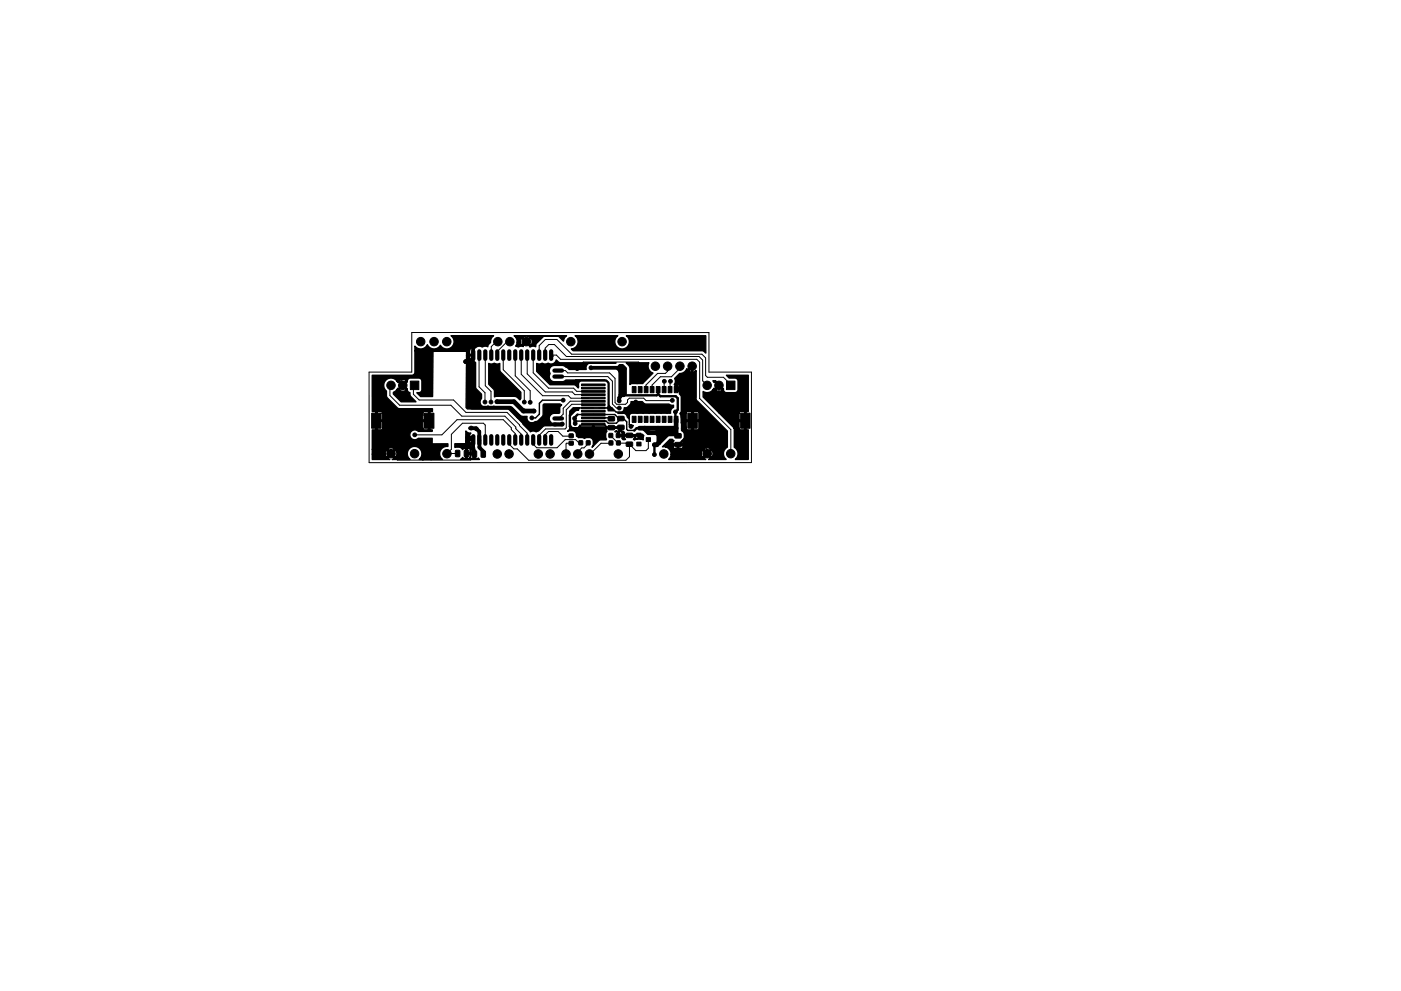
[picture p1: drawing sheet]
<svg xmlns="http://www.w3.org/2000/svg" width="297mm" height="210mm" viewBox="0 0 297 210" stroke-linecap="round" stroke-linejoin="round" font-family="sans-serif">
<g fill="none" stroke="#000" stroke-width=".21">
<path d="M78.3 78.9h9v-8.4l63 .1v8.3h9v19.2l-81 .1zM101.6 75.3v6.8l1.2 1.2 .1 2M102.9 75.4v6.4l1.2 1.2v2.3M105.1 72.5l-.9 1v1.8M106.7 75.3v3.1l4.5 4.5v2.4M107.7 72.4l-2.3 2.2v.7M109.2 75.3v4.4l3.2 3.2v2.5l.2-.2M110.5 75.3v4.1l4.6 4.6h5.4l.5 .5h3.8M111.8 75.3v4l3.8 3.9h5.7l.6 .5h2.4M113.1 75.3v3.8l3.2 3.3h5.3l.7 .6h2.2M114.3 75.3v-2l1.3-1.3h2.5l3.1 3.1h27.6l.8 .8v3.8l.4 .3h3.4l1.5 1.6v.2M115.6 75.3v-1.4l.8-.8h1.1l2.6 2.5h28.1l.8 .8v4.4l.9 1"/>
<path d="M116.9 75.2v.1h1.1l.9 .9h28.8l.6 .6v7.7l6.6 6.6v5.2M117.1 75.3l.2 .3M118.4 78.6h1.5l.5 .5h8.8l1.2 1.2v5.1l.4 .4h1.8l.5-.4v-.5l.3-.4h3.1l.5 .5h5.5M118.4 79.9h.1M118.4 79.9h10.5l.9 1v4.8l.9 .9h.6M122.4 78.2h.1M122.4 78.2l-.9-.9h-4.6l-.9 .9v2.3l.8 .8h4.5l.8-.8h6.1l.9 .9v5.1M136.3 77.7l-.9-.9h-11.7l-1.3 1.4M141.4 77.8h.2M141.5 77.7v1l-.4 .5h-1.7l-2.5 2.5v1.1M144.2 78.1l-1.8 1.8h-2.4l-1.8 1.8v1M79.8 88.8l1.5-1.5h7.7l2 2"/>
<path d="M82.6 96.1h.1M82.7 81.7v2.2l2 2.1h10.9l2.3 2.3h9.2l2.3 2.3v.4l1.1 1.1v1.2M85.4 81.8v-.8l-1-1.1h-3.3l-1.3 1.3v12.2l2.8 2.9h.3l1.4 1.3h15.5l.6-.6v-.7M87.7 81.6v2l1.2 1.3h7.3l2.6 2.6h8.7l4.3 4.4v1.4M87.7 96.1l.2 .2M87.9 92.3h.1M87.9 92.3h5.8l3.2-3.3h9.8l1.7 1.8v.4l.8 .8v1.3M94.8 96.3h.1M94.8 96.2h2.2M98.9 96.2l.1 .1h1.6M99.4 90.8h.3M100.9 90.8l.2 .3"/>
<path d="M102.9 93.3v-3.1l-.4-.4h-4.4l-2.4 2.3v3.2l-.9 1M108 93.3v1l.9 .9h.8l2.4 2.5h20.6l.8-.8v-2.6M112.7 85.3h-.1M118.4 88.8h1M119.8 93.3l-1.7 1.7h-4.3l-.7-.7v-1M119.8 93.3h2.2l.7 .6h.4M119.8 93.3h.1M121.1 92.5h-1.8l-1-1h-2l-.7 .8v1M121.1 94h-.9l-.2 .2v2.1M123.1 93.9h.1M123.6 85.9l-2.4-.1-1.1 1.1v3.9l-.3 .2h-4.1l-1.4 1.3v1M124.1 85.1h-3.2l-1.5 1.5v1.3l-.7 .7"/>
<path d="M124.7 93.9v.2l-.9 .9h-.5l-.8 .9v.4M129.5 93.6l-.4 .4h-1.7l-2.2 2.3h-.2M129.6 92.5l1.5 1.5h1.6l.2 .3M131.1 92.3h4.4M131.1 92.3h.1M133.5 92.3v.1M137.5 93.3v1.8l-.5 .5h-2.2l-1.3-1.4M140.9 80.9l-.1 1.8M142.2 80.9l-.1 1.8M143.3 82.7h2.1l1.4 1.4v8.1l3.1 3.1v1M149.6 81.1l.4 .3M152.4 81.8v3.3l4.2 4.1 1.4 .1"/>
</g>
<g fill="#000" stroke="#000" stroke-width=".21">
<path d="M78.8 87.7h2v3.2h-2zM87 80.9h1.8v1.8h-1.8zM90 87.7h2v3.2h-2zM96.6 95.6h.9l-.1 1.3-.8-.1zM98.5 95.6h.8v1.3l-.8-.1zM100.2 95.7h.8v1.3l-.9-.1zM102 95.7h.9l-.1 1.3-.8-.1zM120.7 92.1h.8v.7h-.8zM120.7 93.7l.8-.1v.8h-.8zM123.3 81.5h5v.3h-5zM123.3 82.2h5v.3h-5zM123.3 82.9h5v.3h-5z"/>
<path d="M123.3 83.6h5v.3h-5zM123.3 84.3h5v.3h-5zM123.3 85h5v.3h-5zM123.3 89.9h5v.3h-5zM123.3 89.2h5v.3h-5zM123.3 88.5h5v.3h-5zM123.3 87.8h5v.3h-5zM123.3 87.1h5v.3h-5zM123.3 86.4h5v.3h-5zM123.3 85.7h5v.3h-5zM122.8 93.5l.7 .1v.8l-.8-.1zM124.3 93.5l.8 .1v.8l-.8-.1z"/>
<path d="M129.1 92h.8v.8h-.8zM129.2 93.6h.7v.8h-.8zM129 88.4h1.2l.1 .8-1.3 .1zM129 90.3h1.2l.1 .8-1.3 .1zM130.7 92h.8l-.1 .8h-.7zM130.7 93.6h.8v.8h-.8zM131 88.4h1.2l.1 .8h-1.3zM131 90.3l1.2-.1 .1 .9h-1.3zM132.8 92l1.2-.1 .1 .9h-1.2zM132.8 93.8h1.2l.1 .8-1.2 .1zM134.1 88.3h.8v1.3h-.8zM134.1 82h.8v1.3h-.8z"/>
<path d="M135 93.8h.9v.8h-.9zM135 91.9h.9v.8h-.9zM135.3 88.3h.8v1.3h-.8zM135.3 82h.8v1.3h-.8zM136.6 88.3h.8v1.3h-.8zM136.6 82h.8v1.3h-.8zM137 92.9h.9v.8h-.9zM137.9 88.3h.8v1.3h-.8zM137.9 82h.8v1.3h-.8zM139.1 88.3h.8v1.3h-.8zM139.1 82h.8v1.3h-.8zM140.4 88.3h.8v1.3h-.8z"/>
<path d="M140.4 82h.8v1.3h-.8zM141.7 88.3h.8v1.3h-.8zM141.7 82h.8v1.3h-.8zM142.9 88.3h.9v1.3h-.9zM142.9 82h.9v1.3h-.9zM143.1 92h1.2l.1 .8-1.2 .1zM143.1 93.9h1.2l.1 .8-1.2 .1zM145.8 87.7h2v3.2h-2zM154 80.9h1.8v1.8h-1.8zM157 87.7h2v3.2h-2z"/>
<circle cx="88.9" cy="79" r=".4"/>
<circle cx="89.2" cy="72.5" r=".9"/>
<circle cx="92" cy="72.5" r=".9"/>
<circle cx="94.7" cy="72.5" r=".9"/>
<circle cx="98.7" cy="72.7" r=".4"/>
<circle cx="98.7" cy="76.7" r=".4"/>
<circle cx="99.7" cy="72.7" r=".4"/>
<circle cx="101.7" cy="72.7" r=".4"/>
<circle cx="102.8" cy="72.7" r=".4"/>
<circle cx="105.5" cy="72.5" r=".9"/>
<circle cx="108.1" cy="72.5" r=".9"/>
<circle cx="111.6" cy="72.5" r=".9"/>
<circle cx="121" cy="72.5" r=".9"/>
<circle cx="122.4" cy="78.2" r=".4"/>
<circle cx="125.3" cy="78" r=".4"/>
<circle cx="131.5" cy="78.7" r=".4"/>
<circle cx="131.7" cy="77.7" r=".4"/>
<circle cx="131.9" cy="72.5" r=".9"/>
<circle cx="136.3" cy="77.7" r=".4"/>
<circle cx="137.8" cy="73.4" r=".4"/>
<circle cx="138.9" cy="77.7" r=".9"/>
<circle cx="141.5" cy="77.7" r=".9"/>
<circle cx="144.1" cy="77.7" r=".9"/>
<circle cx="146.7" cy="77.7" r=".9"/>
<circle cx="149.1" cy="71.8" r=".4"/>
<circle cx="79.5" cy="96.8" r=".4"/>
<circle cx="79.7" cy="80.3" r=".4"/>
<circle cx="82.9" cy="96.3" r=".9"/>
<circle cx="82.9" cy="81.8" r=".9"/>
<circle cx="85.4" cy="81.8" r=".9"/>
<circle cx="85.6" cy="89.2" r=".4"/>
<circle cx="87.9" cy="96.3" r=".9"/>
<circle cx="87.9" cy="92.3" r=".4"/>
<circle cx="91.2" cy="96.8" r=".4"/>
<circle cx="94.8" cy="96.3" r=".9"/>
<circle cx="99.2" cy="92.8" r=".4"/>
<circle cx="99.2" cy="94.2" r=".4"/>
<circle cx="99.9" cy="90.8" r=".4"/>
<circle cx="100" cy="86.2" r=".4"/>
<circle cx="101" cy="91" r=".4"/>
<circle cx="101.2" cy="84.1" r=".4"/>
<circle cx="102.8" cy="85.3" r=".4"/>
<circle cx="104.1" cy="85.3" r=".4"/>
<circle cx="105.4" cy="85.2" r=".4"/>
<circle cx="105.4" cy="96.3" r=".9"/>
<circle cx="106.2" cy="82.6" r=".4"/>
<circle cx="107.9" cy="96.3" r=".9"/>
<circle cx="109.9" cy="88.4" r=".4"/>
<circle cx="111.1" cy="87.2" r=".4"/>
<circle cx="111.2" cy="85.3" r=".4"/>
<circle cx="112.4" cy="85.4" r=".4"/>
<circle cx="112.8" cy="88.7" r=".4"/>
<circle cx="113.2" cy="87.2" r=".4"/>
<circle cx="113.7" cy="90" r=".4"/>
<circle cx="114.1" cy="96.3" r=".9"/>
<circle cx="115.5" cy="88.8" r=".4"/>
<circle cx="116.6" cy="96.3" r=".9"/>
<circle cx="119.2" cy="90" r=".4"/>
<circle cx="119.4" cy="84.9" r=".4"/>
<circle cx="120" cy="96.3" r=".9"/>
<circle cx="121.5" cy="81.1" r=".4"/>
<circle cx="121.8" cy="88.8" r=".4"/>
<circle cx="121.9" cy="89.8" r=".4"/>
<circle cx="122.5" cy="96.3" r=".9"/>
<circle cx="125" cy="96.3" r=".9"/>
<circle cx="131.1" cy="96.3" r=".9"/>
<circle cx="131.3" cy="85" r=".4"/>
<circle cx="131.3" cy="86.6" r=".4"/>
<circle cx="133.8" cy="90.5" r=".4"/>
<circle cx="134.8" cy="85.3" r=".4"/>
<circle cx="135.9" cy="87" r=".4"/>
<circle cx="136" cy="92.6" r=".4"/>
<circle cx="138.8" cy="96.4" r=".4"/>
<circle cx="138.8" cy="94.4" r=".4"/>
<circle cx="140.7" cy="96.3" r=".9"/>
<circle cx="140.9" cy="80.9" r=".4"/>
<circle cx="142.1" cy="80.9" r=".4"/>
<circle cx="142.5" cy="84.9" r=".4"/>
<circle cx="143.2" cy="87.4" r=".4"/>
<circle cx="146.2" cy="81.9" r=".4"/>
<circle cx="147.1" cy="96.5" r=".4"/>
<circle cx="149.9" cy="96.3" r=".9"/>
<circle cx="149.9" cy="81.8" r=".9"/>
<circle cx="152.4" cy="81.8" r=".9"/>
<circle cx="153.3" cy="86" r=".4"/>
<circle cx="154.9" cy="96.3" r=".9"/>
<circle cx="157.9" cy="96.9" r=".4"/>
<circle cx="158.1" cy="80.3" r=".4"/>
</g>
<g fill="none" stroke="#000" stroke-width=".9">
<path d="M100.4 74.5v1.6M101.6 74.5v1.6M102.9 74.5v1.6M104.2 74.5v1.6M105.4 74.5v1.6M106.7 74.5v1.6M108 74.5v1.6M109.2 74.5v1.6M110.5 74.5v1.6M111.8 74.5v1.6M113.1 74.5v1.6M114.3 74.5v1.6"/>
<path d="M115.6 74.5v1.6M116.9 74.5v1.6M117.5 78.6h1.6M117.5 79.9h1.6M100.4 92.5v1.6M101.6 92.5v1.6M102.9 92.5v1.6M104.2 92.5v1.6M105.4 92.5v1.6M106.7 92.5v1.6M108 92.5v1.6M109.2 92.5v1.6"/>
<path d="M110.5 92.5v1.6M111.8 92.5v1.6M113.1 92.5v1.6M114.3 92.5v1.6M115.6 92.5v1.6M116.9 92.5v1.6M117.5 88.8h1.6M117.5 90.1h1.6"/>
</g>
<path d="M99.8 72.7l.5 .6v2.6l-.8 .9h-.6M125.3 78h5.6l.6 .7M131.7 77.7l-.2 .2v6.3l-.2 .2v.6M99.1 92.8h1.1M99.1 94.2h1M99.7 90.8h1.2M100 86.5h8.1l3.5 3.5h6.2M100.3 93.4l.1 2.9M101.1 91.1l.5 .5v1.7M101.7 93.4v1.5l.8 .9v.5M134.8 85.3v.6l1.1 1.1" fill="none" stroke="#000" stroke-width=".8"/>
<g fill="none" stroke="#000" stroke-width=".3">
<path d="M119.4 84.9h-4.4l-.6 .7v2.3l-.8 .8h-.8M121.8 88.6v.3l.4 .4M122.2 89.3l-.1 .4M122.5 87.9h7.8l.8 .8h.4M125.8 86.5l-3.5 .1M125.8 90v.1M125.8 88.6h3.6M127.1 86.5h2.6l.9 .9h1.8M131.2 90.6l-2.3 .2-.8-.8-4.8 .1-.5 .5v.2M131.4 90.3v.9l-.3 .2v.9M131.5 83.8l.2 .2M131.6 88.5h.2l1.1 1v1.6l.2 .2h1.4"/>
<path d="M131.6 88.8l-.9 1h-1.7l-.5-.5h-6.3M134.5 85.3h.3M135.9 87h-1.7l-.8 .8v2.3l.4 .4M139.5 82.1v.7M139.5 82.7v.9"/>
</g>
<g fill="none" stroke="#000" stroke-width=".5">
<path d="M130.9 78l.5-.5 .5 .1v6.4M146.8 77.7v1.6l-3.4 3.4M121.8 88.9v.9l.2 .2M122.3 86.6l-1.5 1.5v2.4l.4 .3h8.1M122.5 87.9l-.7 .7M134.5 91.3h.1M134.5 85.3l-2.1 2.1M134.8 85.9l-1.6 1.5-2.1 .2M135.5 90.8h-.5l-.5 .5M138.7 94.3l.1 2.1M139.5 83.6l.5 .5h3.3l.4 .4v2.4l-.5 .5v1.1M139.5 82.7v.9l-.3 .3h-6.8l-.7 .1"/>
<path d="M143.3 82.7h.4l.8 .8v6.2l.8 .7v2.5l-1.4 1.5"/>
</g>
<g fill="none" stroke="#000" stroke-width="1">
<path d="M98.7 72.7h.1M98.7 72.7h4.1M98.7 76.7h.3l1 1v5.1l1.2 1.3-1.2 1.2v.9M99.7 72.7h.1M131.7 77.7h.2l.5 .5v5.4M105.4 85.2h3.6l2 2h2.2M117.8 87.3h-.9l-3 3.1M135.5 90.8h7.8M136.7 90.8l.8 1h1.7l.5 .5v1.6M139.5 90.8v.6l.2 .1h3.1M141.2 91.5l-.9 .9M143.3 92.1l.5 .4"/>
<path d="M143.3 92.1h-1.7l-2.4 2.3h-.4M143.3 89v3.1"/>
</g>
<circle cx="102.8" cy="72.7" r=".5" fill="#000"/>
<g fill="#000" stroke="#000" stroke-width=".3">
<path d="M78.9 79.6h8.5a.67 .67 0 0 0 .6-.7v-4.5h11.5v.8h.7v-1.4h-.1l-.3 .2-.3 .4h-11.5v-1a1.55 1.55 0 0 0 2.6-.3 1.55 1.55 0 0 0 1.4 .9 1.55 1.55 0 0 0 1.4-.7 1.55 1.55 0 0 0 2.4 .3 1.55 1.55 0 0 0-.2-2.4h9l-.4 .6-.2 .8-.5 .5-.1 .5-.5-.2-.6 .2a1.36 1.36 0 0 0-1.6 .2h-.2v3l.3 .1v5.3l1.3 1.4-.1 1a1.05 1.05 0 0 0 .1 1.4 1.05 1.05 0 0 0 1.4 .1 1.17 1.17 0 0 0 1.2 .1l.6 .2h3.2l1.8 1.8 .4 .1 1 .1v.2a1.15 1.15 0 0 0 .7 1 1.15 1.15 0 0 0 1.2-.1l.5-.3 1-1 .1-2.3 .1-.2h3.4l.4 .2-.4 .6v1.1l-.2 .1h-1a1.1 1.1 0 0 0-1 .7 1.1 1.1 0 0 0 .4 1.2v.3h1.6v.3l-3 .1-1.3 1.1-.5 .2a1.2 1.2 0 0 0-1.2 0l-1.8-2-2.9-2.8h-8.7l-.3-.3 .1-11h.6l.1 .9 .3 .4h.3v-1.3h-1.3l-.1-1-7 .1-.1 9.5h-2.5l-.8-.8h.6l.4-.4 .1-2a.65 .65 0 0 0-.7-.7h-1.9a.7 .7 0 0 0-.6 .9l-.7 .7 .7 .7a.69 .69 0 0 0 .6 .8l.1 .8 1.2 1.1h-3.2l-1.6-1.6v-.4l.7-.5h.6l.6 .3 .7-.1 .1-.2-.7-.7-.7 .7h-.6l.2-.3 .2 .1 .7-.7-.7-.8-.2 .1-.2-.3h.6l.7 .7 .7-.7-.3-.2-.5-.1-.6 .3h-.6a1.55 1.55 0 0 0-2.3-.2 1.55 1.55 0 0 0 .1 2.4l.2 1.3 2.3 2.4h7.3v.6l-.6 .1v3.7l.5 .1v.3l-3-.1a1.05 1.05 0 0 0-1.5 .2 1.05 1.05 0 0 0 .1 1.4 1.05 1.05 0 0 0 1.5 0h2.9l.1 1.2h3.3v.5a1.55 1.55 0 0 0-1.7 1 1.55 1.55 0 0 0 .5 1.8h-4.9a1.56 1.56 0 0 0 .1-2.3 1.56 1.56 0 0 0-2.2 0 1.56 1.56 0 0 0 .1 2.3h-3.7l.4-.3-.7-.7-.7 .7 .4 .3h-3.7v-1.1h2.7l.4 .6 .7-.7h.4l.7 .7a.93 .93 0 0 0 0-1.5l-.7 .8h-.4l-.7-.8-.3 .4-.1 .5h-2.7v-1.1h3.3l.7 .7 .7-.7a.93 .93 0 0 0-1.4 0h-3.3v-4.1l.8-.1v-1.7h.3v1.7l.8 .1 .4-.3h8.4l.3 .3h.9v-1.8l-1.1 .1-.1 1.4h-8.4l-.1-1.5h-1.5l.1-2h.3v1.7l1.1-.1 .1-1.3h8.4l.1 1.3 1.1 .1v-1.7l-.9-.1-.3 .4h-8.4l-.3-.4h-2zM103.6 77.1l.6 .1a1.09 1.09 0 0 1 1.2 0l.6-.1v1.5l.2 .4 4.2 4.2v1.4l-.2 .2-.6-.5-.4-.2h-3.9l-.5 .1v-1.4l-1.2-1.3zM113.8 77.1l.5 .1a1.09 1.09 0 0 1 1.3 0 1.09 1.09 0 0 1 1.3 0l.6-.1 .4-.7 .6 .5 .4 .1h11.7h-5.5l-.7 .5-.1 .9h-3.6l-1.3-.9h-1.9a1.13 1.13 0 0 0-.9 1.8 1.1 1.1 0 0 0 .9 1.7h1.9l.6-.4h8.6l.5 .6v4.7l1.1 1.2h-1.2l-.3-.6 .3-.5-.1-4a.96 .96 0 0 0-.2-1.1l-5.4-.1a.79 .79 0 0 0-.6 1.2l-.1 .3-.8-.7h-5.2l-2.8-2.8zM109 71.2h11.1l-.4 .6-.2 .6-1.3-1.1h-2.7l-1.7 1.5-.2 .8-.5-.2-.7 .2-.8-.9-.7 .7 .1 .1-.5-.1a.97 .97 0 0 1-1.2 0l.4-.8h.6l.4 .6 .7-.7h.4l.7 .7a.93 .93 0 0 0 0-1.4l-.7 .7h-.4l-.7-.7-.3 .3-.1 .5h-.6l-.4-1h1.6l.7 .7 .7-.7a.93 .93 0 0 0-1.4 0h-1.6zM121.9 71.2h9.1a1.55 1.55 0 0 0-.3 2.3 1.55 1.55 0 0 0 2.4 0 1.55 1.55 0 0 0-.3-2.3h16.8v3.7l-.4-.4-.4-.1h-27.3l-.4-.4a1.55 1.55 0 0 0 1.4-1.1 1.55 1.55 0 0 0-.6-1.7zM132.8 77h4.8a1.55 1.55 0 0 0 .8 2.2l-2.1 2.2h-2.2l-.5 .2-.1-3.6-.1-.4zM144.1 79.2l.8-.1 .5-.4 .2-.5 .2 .2 1-.9 .2 .2-1 .9a1.12 1.12 0 0 0 1.6 0v6.2l6.6 6.7v3.4a1.55 1.55 0 0 0-.2 2.6h-3.8l.4-.3-.7-.7-.7 .7 .4 .3h-7.8l.3-.4 .2-.7h6.4l.3 .6 .7-.7h.4l.8 .7a.93 .93 0 0 0 0-1.5l-.8 .8h-.4l-.7-.8-.3 .4v.5h-6.4l-.4-1.1h7.3l.7 .7 .7-.7a.93 .93 0 0 0-1.4 0h-7.3l-.7-.5h1.5l.2 .3 .6 .1 .1-.7h.3v.6l.6 .1 .3-.2-.1-.5h-1.9l-.1 .3h-2.3l1.6-1.6h.6l.3 .3-.2 .3 .1 .4h1.9l.1-.4-.2-.3a1.3 1.3 0 0 0 .4-1.8l-.5-.3v-.5h1l.3 .3 .9-.1v-1.7h.3v1.7l1 .1 .2-.3v-1.4l-2.6-.1-.1 1.5h-1v-2l-.3-1.2h1.3v1.3l1.2 .1v-1.7h.3v1.7h1.1l.1-1.5-.3-.3h-2.1l-.3 .4h-1.3l.4-.6v-2.8l-.6-.8 .1-.6-.9-.1v-1h.3v.7h.5l.1-.6-.2-.2-.7 .1-.2-.2a1.04 1.04 0 0 0 0-1.3zM98.8 91.4l.4 .4 .7 .1-.4 .5v.8h1l.2 4.1 .4 .1 .3-.2 .2 .3h-3.9l.4-.5 .2 .3 .4-.1v-.8h.3l.1 .9 .4-.1 .2-.2 .3 .4 .4-.1v-.8h-.6l-.1 .5-.1-.6h-.9v-1.1h.3v.8h.6l.1-.5 .1 .6h.6l-.1-.9h-.4l-.2 .3v-.3l-.2-.1h-1.2l-.2 .2a1.22 1.22 0 0 0-1.7-.5v-.7l2.2-.1 .2-.6h.7l.1 .9 .3 .4h.3v-1.3h-1.4zM120.8 89l.1 .3a1.21 1.21 0 0 0 1.1 1.6l.5-.1 .4-.6 .2 .3 .2 .1h2.3v-.4h.3l.1 .4 5.8-.1v.9l.4 .1 .2 .3 .1 .4 3.7-.1 .3 .3-.1 .9-.4-.1h-1l-.5 .2-.2-.2 .2-.5 .2 .1a.4 .4 0 0 0 .6 .2v-.5h.3v.5a.38 .38 0 0 0 .5 0 .38 .38 0 0 0 .1-.5h-1.5v.2l-.3-.2h-1.9l-.1 .4 .2 .3-.5 .1-.3-.3v-.5h-.9v-.8h.3v.5h.6a.42 .42 0 0 0-.2-.6h-1.2l.2-.3 .3 .2h.5l.1-.7-2.8 .1v.6a1.58 1.58 0 0 0-.1 1.6v.2l-1.6 .1-1.5 1.4a1.51 1.51 0 0 0 0-1.7 1.93 1.93 0 0 0-1.7-.1l-1.1-.2a.78 .78 0 0 1-.5-.9 1.17 1.17 0 0 0-1.5-.5l-.4 .1 .5-.6zM121.5 86.5h1.4l-.3 .6-.8 .2-.8 .8-.2 .4v-1.3zM133.7 90.2l.6 .1-.3 .2h-.3zM131.1 87.6a1.05 1.05 0 0 0 1.3-1.1l.8-.2 .5-.5 .1-.6h2.4l.4 .4 .4 .1h4.9l.3 .3h.6v.4a1.04 1.04 0 0 0-.6 1.3h-8.1a.65 .65 0 0 0-.7 .6v.6l-.4-.4a.94 .94 0 0 0-1.2-.8z"/>
<path d="M151.1 80.8h.6l1.7 1.7a.69 .69 0 0 0 .6 .8h1.8a.65 .65 0 0 0 .7-.6v-1.8a.65 .65 0 0 0-.7-.7h-1.2l-.6-.6h4.6v7.7l-.4 .1v3.7l.4 .1v6.3h-2.7a1.55 1.55 0 0 0-.2-2.6l-.1-4h1.1l.2 .3h.9l.1-1.8h-1.1l-.1 1.5h-1.1l-3.1-3.2h4.2v1.3l1.2 .1v-1.7l-.9-.1-.3 .4h-4.2l-3.4-3.5v-1.1a1.53 1.53 0 0 0 2.1-.4h.5a.93 .93 0 0 0 1.4 0l-.7-.7-.7 .7h-.5l.2-.3 .1 .1 .7-.7-.7-.8-.1 .1z"/>
</g>
</svg>
